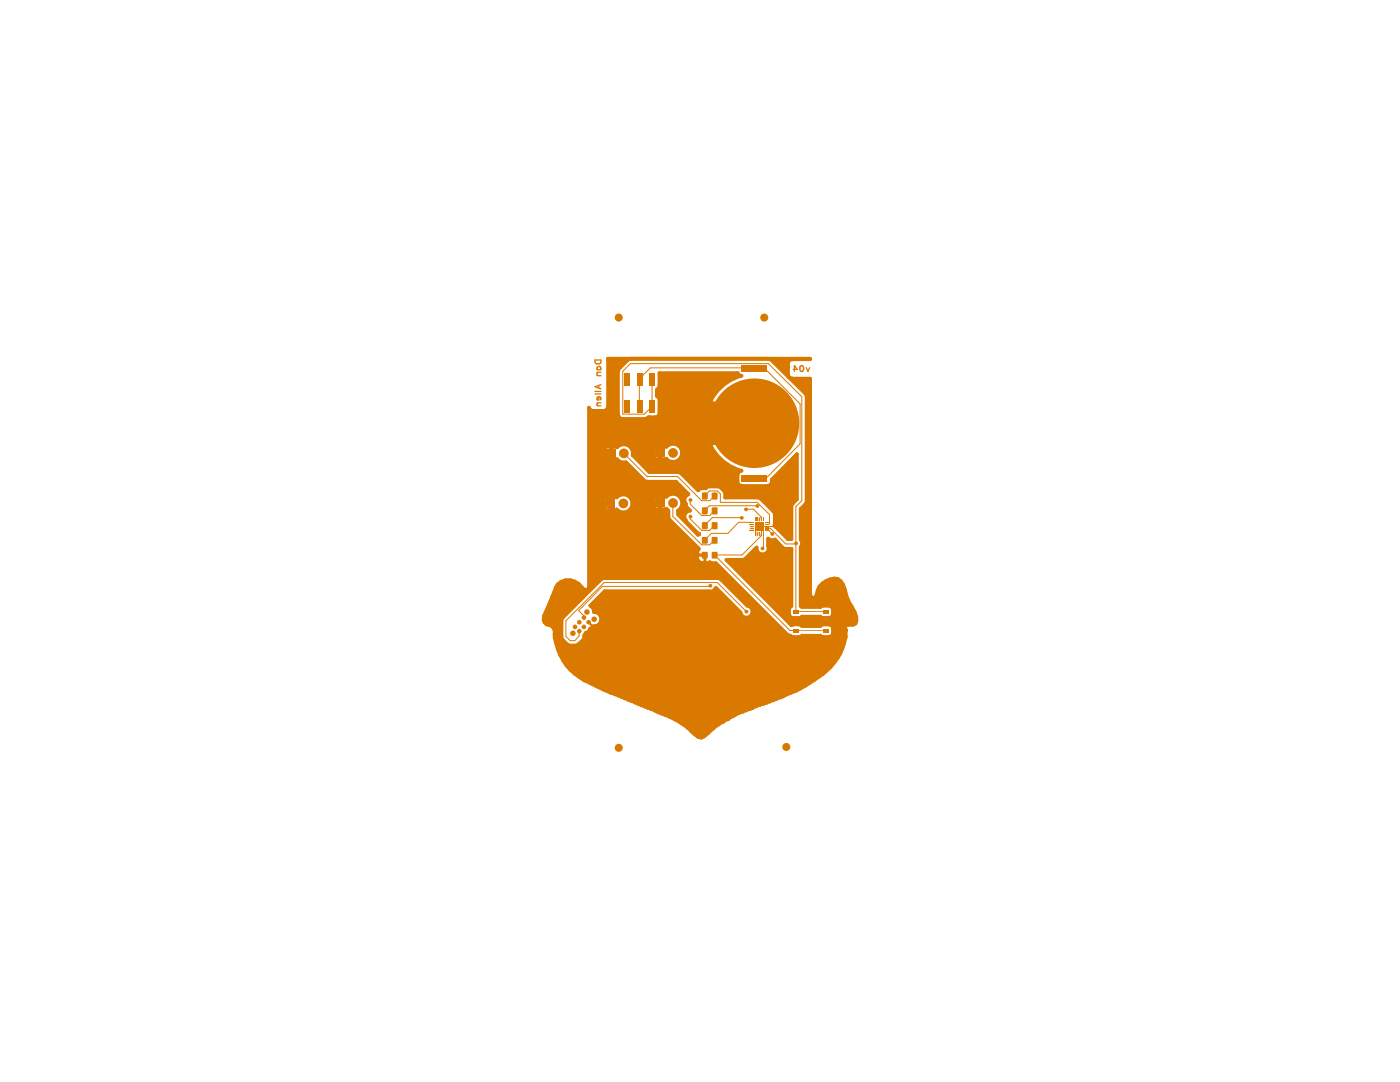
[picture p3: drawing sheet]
<svg xmlns="http://www.w3.org/2000/svg" width="279mm" height="216mm" viewBox="0 0 279 216" stroke-linecap="round" stroke-linejoin="round" font-family="sans-serif">
<path d="M121.3 71.6h40.4l-3.6 .1-.5 .1-.3 .5v2.7l.6 .6h3.8l.1 43.3a.63 .63 0 0 0 .6 .4 .63 .63 0 0 0 .5-.6 3.7 3.7 0 0 1 4.3-3.2 4.1 4.1 0 0 1 1.7 3.2l.4 1.2a6.5 6.5 0 0 1 1.6 4l-.2 .5-.5 .3-1.2 .1a.66 .66 0 0 0-.2 1.1 10.8 10.8 0 0 1-4.6 8.6 26 26 0 0 1-8.2 4.5l-.8 .2-.2 .3h-.4l-.3 .2h-.3l-.4 .3-2.2 .7-1.2 .6h-.5l-.1 .2h-.4l-.3 .3h-.4l-.3 .2-.8 .3a24.2 24.2 0 0 0-6.9 4.6l-.6 .3-.6-.2-1.4-1.2a15.4 15.4 0 0 0-6.6-3.7l-.3-.2-1.7-.6-.9-.5h-.3l-.4-.3h-.3l-1-.5-4.4-1.7-2.9-1.4a14 14 0 0 1-6.7-5.1 12.7 12.7 0 0 1-1.8-6.3l-.6-.7-.9-.2-.5-.7h3.5v3.3l.2 .5 .9 .9a2.48 2.48 0 0 0 3.5-1.9 .58 .58 0 0 1 .6-.6l.5-.7 .7-.5a1.4 1.4 0 0 0 1.5-1.3 1.4 1.4 0 0 0-1.4-1.5l-.3-.8-.5-.4 2.9-2.9h21.4a.9 .9 0 0 0 .8-.7l5 5.1a1.19 1.19 0 0 0 2 .4 1.19 1.19 0 0 0-.8-1.9l-5.3-5.4-.3-.1h-23.1l-.5 .2-7.6 7.6-.2 .7h-3.5v-1l2.4-5.7a2.99 2.99 0 0 1 5.2 .1l.5 .4a.74 .74 0 0 0 .9-.7v-17.5h2.9v2l.3 .2 1.9 .1 .4-.2a1.79 1.79 0 0 0 2.5 .1 1.79 1.79 0 0 0 0-2.5 1.79 1.79 0 0 0-2.5 .1l-.2-.2h-2l-.4 .4h-2.9v-10h3v2l.3 .2 2.2-.1 .4 .4 .7 .2h.7l3.7 3.8 .4 .1h5.9l2.5 2.5a1.21 1.21 0 0 0-.5 1.9l.2 .8 .6 .6h-.2a1.22 1.22 0 0 0-.6 2l.2 .4 2.4 2.2-.2 .2-4-4v-.8a1.83 1.83 0 0 0 .8-1.8 1.83 1.83 0 0 0-1.3-1.5 2.25 2.25 0 0 0-1.9 .5l-2.1-.1-.3 .3v2.2l.2 .1h2.3l.4 .3v1.3l.2 .6 5.9 5.7-.4 .5v1.5l.5 .6a2.5 2.5 0 0 0 1.9 .2l1.4 .1 14.3 14.3 1 .4h1.4l.5-.2h3.6l.5 .2h1.4l.3-.1 .3-.5v-1.3l-.5-.5-1.3-.1-.7 .3h-3.6l-.7-.3h-1l-.5 .2-12.9-13.1h3.5l2.5-2.4v.4a1.22 1.22 0 0 0 1.6 .9 1.22 1.22 0 0 0 .7-1.7v-1.4l.5 .2h.8l1.6 1.6 .5 .2h1.2v11.4l-.3 .3-.2 .5v.8l.3 .6 .5 .2h1.4l.5-.2h3.6l.5 .2h1.4l.3-.2 .3-.3v-1.4l-.5-.5h-1.5l-.5 .2h-3.6l-.3-.2v-11.7l.3-.4v-.7l-.3-.4v-6.1l1-1.1 .2-.4v-21.1l-.3-.5-6.7-6.7-.6-.2-27.9 .1-2 1.9-.2 .4v8.8l.2 .4 .6 .4h4.7l.6-.3h1.7l.4-.4 .1-3.4-.5-.5v-1.2l.5-.5v-2.8h15.6l.2 .2 .6 .3-.6 .1a9.8 9.8 0 0 0-6.6 9.6 9.8 9.8 0 0 0 7.2 9.2l-.6 .3-.2 .2v2l.3 .4 .4 .2h5.4l.5-.3 .2-.5v-.5l5-5.1v9l-1.1 1.2v6.8h-.6l-2.7-2.7v-2.2l-.1-.6-2.7-2.7-.4-.1h-6.7v-.9l-.2-.5-.6-.6-.5-.2h-2l-.6 .3-1 .1-.5 .3-3.5-3.4-.3-.2h-5.9l-3.3-3.4v-.8l-.3-.6h4.5v2.1l.2 .1h2.3l.2 .1a1.83 1.83 0 0 0 2.9-.8 1.91 1.91 0 0 0-1.8-2.4l-.5 .1-.8 .5-2.2-.1-.3 .2v.2h-4.5a1.83 1.83 0 0 0-2.9-.1l-.1-.2h-2.1l-.3 .4h-3v-8.1l.6 .6h2.4a1.05 1.05 0 0 0 .8-.9z" fill="#d97900"/>
<g fill="none" stroke="#d97900" stroke-width=".76">
<path d="M121.3 71.6h40.4l-3.6 .1M121.3 71.6v.2M121.4 71.8v9.3a.93 .93 0 0 1-1 .9h-2a.92 .92 0 0 1-.9-.7M157.2 74.6a.89 .89 0 0 0 .9 .9l3.6 .1v43.1M157.3 72.6v2M158.1 71.7a.89 .89 0 0 0-.9 .9M117.6 81.4v35.6M161.7 118.7a.64 .64 0 0 0 .6 .6 .64 .64 0 0 0 .7-.5M168.9 118.7a4.1 4.1 0 0 0-1.7-3.2 3.8 3.8 0 0 0-4.3 3.2M168.9 118.7l.4 1.1M168.9 118.7v.1M169.3 119.9a6.5 6.5 0 0 1 1.6 4l-.2 .5-.5 .3h-1"/>
<path d="M169.3 119.9v.1M169.3 124.7l-.6 .3v.7"/>
</g>
<circle cx="168.7" cy="125.7" r=".38" fill="#d97900"/>
<g fill="none" stroke="#d97900" stroke-width=".76">
<path d="M153.6 140l-2 .7M154.3 139.7l-.6 .3M155.7 139.2l-1.4 .5M156.2 139l-.5 .2M156.4 138.8l-.2 .2M168.7 125.7l.1 .2M168.8 125.8a10.9 10.9 0 0 1-5.4 9.2l-2.7 1.9-1.7 .9-2.5 1M147.4 142.3l-2.2 1.2M147.6 142.2l-.2 .1M148.9 141.8l-1.3 .4M150.2 141.3l-1.3 .5M150.9 141l-.7 .3"/>
<path d="M151.7 140.7l-.8 .2"/>
</g>
<circle cx="145.2" cy="143.5" r=".38" fill="#d97900"/>
<path d="M145.2 143.5l-1.1 .6" fill="none" stroke="#d97900" stroke-width=".76"/>
<circle cx="144.1" cy="144.1" r=".38" fill="#d97900"/>
<g fill="none" stroke="#d97900" stroke-width=".76">
<path d="M109.8 120.2l-.9 1.9a1.66 1.66 0 0 0 .2 2.5l.9 .2M110 124.8l.4 .3 .3 .5v.9M110.7 126.6a11.3 11.3 0 0 0 6.3 9.3l5 2.4M122.1 138.3l2 .8M124 139.1l.7 .2M124.6 139.3l.8 .3M125.3 139.6l1.4 .6M126.7 140.2l1.3 .5M128.1 140.7l.6 .3M128.7 141l.6 .2M129.3 141.2l.7 .3M130 141.5l.7 .3"/>
<path d="M130.7 141.8l.7 .3M131.3 142.1l.6 .2 3.1 1.4M132.7 142.6h.1M133.8 143.1h.1M135 143.7l1.1 .7M136.2 144.4l1.7 1.4a4.3 4.3 0 0 0 2 1.4l.6-.3 1.7-1.5M137.2 145.1v.1M142.2 145.4v.1M143 144.7l-.7 .7M143.1 144.7h.1M144.1 144.1l-1 .6"/>
</g>
<circle cx="109.8" cy="120.2" r=".38" fill="#d97900"/>
<g fill="none" stroke="#d97900" stroke-width=".76">
<path d="M125.2 71.9l.7-.3h27.5l.7 .3M125.2 71.9l-1.6 1.5-.2 .5-.1 8.8a1.05 1.05 0 0 0 1 .9M131.1 77.8v1.2M131.1 79.1l.4 .3 .1 .5M131.6 79.9v2.5a.85 .85 0 0 1-.8 .9l-1.5 .1M131.6 76.9l-.1 .5-.4 .3M147.2 74.5h-15.6v2.4M147.2 74.4l.3 .4 .5 .2a9.8 9.8 0 0 0-7.3 9.5 9.8 9.8 0 0 0 7.3 9.4 .86 .86 0 0 0-.8 .9v1.3M154 71.9l6.7 6.6M160.7 78.5l.3 .7v20.7l-.3 .7M122.9 89.1l.3 .2M122.9 89.1l-2.1 .1-.2 .3v1.8l.2 .4h.2h1.9l.3-.1"/>
<path d="M123 99.2l-.3-.1h-1.8l-.2 .1-.2 .3v1.9l.2 .4h2l.3-.1M123.1 99.3a1.79 1.79 0 0 1 2.6-.1 1.79 1.79 0 0 1 0 2.5 1.79 1.79 0 0 1-2.6-.1M123.2 91.7a1.82 1.82 0 0 0 1.7 .5M123.2 89.3a1.81 1.81 0 0 1 2.1-.4 1.81 1.81 0 0 1 1 2M124.9 92.2l3.6 3.6 .7 .3M126.3 90.8l3.3 3.4h5.9l.4 .3 3.4 3.3M129.2 96.1h5.7l2.5 2.5M129.3 83.3l-.7 .3h-4.3M133 99.1a1.82 1.82 0 0 1 2.7 .1 1.82 1.82 0 0 1-.4 2.7M133 99.1l-.3-.1h-1.8l-.2 .1-.2 .3v1.8l.2 .4h2l.3-.1M137.4 98.6a1.21 1.21 0 0 0-.6 1.9M141.6 97.1l-.8 .3a1.43 1.43 0 0 0-1.5 .4"/>
<path d="M141.6 97.1h1.6M143.2 97.1a1.65 1.65 0 0 1 1.3 .8M144.5 97.9a1.42 1.42 0 0 1 .2 1.4h6.5l.7 .3M147.1 96.1a.89 .89 0 0 0 .9 .8M148 97h5.1a1 1 0 0 0 .9-1.3l5-5.1v9l-.8 .9M151.8 99.5l2.5 2.5M110.2 119.1v.1M116.4 117.5a3.3 3.3 0 0 0-5.1-.9l-1.5 3.6M117.5 117a.67 .67 0 0 1-.4 .7 .67 .67 0 0 1-.8-.3M133 101.6l.4 .3M133.4 103.1l.3 .6M133.4 101.9v1.2"/>
<path d="M133.6 103.8l5.9 5.7M135.3 101.9v.8M136.9 100.5l-.1 .1a1.65 1.65 0 0 0 .9 1.3M137.7 101.9a1.31 1.31 0 0 0-1.1 .9 1.31 1.31 0 0 0 .4 1.3l2.4 2.4M139.1 111.2a1.14 1.14 0 0 0 1.1 1.1M139.4 106.5l.1 .1M139.4 109.6a1.73 1.73 0 0 0-.3 1.6M141.6 112.2l.4 .2h.9l14.1 14.1 .7 .3a1.76 1.76 0 0 0 1.7 .3l.7-.3M141.7 112.2l-.5 .2h-1M142.8 117.3a1.15 1.15 0 0 1-1.3 .7h-20.8l-2.9 2.9M142.9 117.3l4.9 4.9a1.2 1.2 0 0 0 1.2 1 1.2 1.2 0 0 0 1.2-1.1 1.2 1.2 0 0 0-1.1-1.2l-5.2-5.3-.4-.2h-23.1l-.5 .2-7.7 7.8-.2 .5 .2 3.6a2.24 2.24 0 0 0 2.6 1.3l.4-.1 1.2-1M153.3 107.5v1.4a1.2 1.2 0 0 1-.9 1.7 1.2 1.2 0 0 1-1.4-1.3l-2.2 2.2-.4 .2h-3.4l12.9 13 .5-.1"/>
<path d="M153.3 107.5a1.24 1.24 0 0 0 1.3 .2M154.6 107.7l1.8 1.7 1.5 .1v11.4M157.9 101.1v6.5h-.6l-2.7-2.7v-2.2l-.3-.7M158.2 100.5l-.3 .6M160.7 100.6l-.9 1v6.1a1.2 1.2 0 0 1 0 1.5v11.7M116.6 126.8v.4l-.3 .5M116.9 126.3l-.3 .5M117.8 125.4a1.27 1.27 0 0 1-.9 .9M117.8 120.9a1.44 1.44 0 0 1 .8 1.3M118.5 124.9l-.7 .5M118.5 122.1a1.44 1.44 0 0 1 1.5 1.5M120 123.6a1.4 1.4 0 0 1-1.5 1.4"/>
<path d="M157.4 121.7v.8M157.5 122.5a.89 .89 0 0 0 .9 .9l1.2-.1 .4-.2h3.7M157.9 120.9l-.2 .2-.2 .6M158.4 124.6h1.2l.5 .3M159.8 120.9l.2 .2h3.7M160.1 126.9h3.6M160.1 124.9h3.6M163.7 126.8l.4 .3h1.3M163.7 121.1l.4-.2a1.88 1.88 0 0 1 2.1 .5 1.6 1.6 0 0 1-.5 1.8 2.13 2.13 0 0 1-2-.1M165.4 124.6a.89 .89 0 0 1 .9 .9M165.4 124.6h-1.3l-.4 .3M166.2 125.5v.7"/>
<path d="M166.3 126.2a.89 .89 0 0 1-.9 .9"/>
</g>
<circle cx="139.5" cy="106.5" r=".38" fill="#d97900"/>
<path d="M133 89.2a1.82 1.82 0 0 1 2-.5 1.82 1.82 0 0 1 1.1 1.7M133 89.1l-.3-.1h-1.8l-.3 .2-.1 .2v1.8l.2 .4h2l.3-.1M136.1 90.4a1.79 1.79 0 0 1-1.1 1.6 1.79 1.79 0 0 1-2-.4M135.3 102.7l4 4 .1-.1" fill="none" stroke="#d97900" stroke-width=".76"/>
<path d="M117.7 124.4l.4 .4" fill="none" stroke="#d97900" stroke-width=".42"/>
<path d="M139.5 110.7h.5" fill="none" stroke="#d97900" stroke-width=".68"/>
<path d="M140.7 111.5v.5" fill="none" stroke="#d97900" stroke-width=".59"/>
<path d="M141.2 84.5h.5" fill="none" stroke="#d97900" stroke-width="8.9"/>
<g fill="#d97900">
<circle cx="120.9" cy="100.5" r=".47"/>
<circle cx="121.9" cy="99.5" r=".47"/>
<circle cx="121.9" cy="101.4" r=".47"/>
<circle cx="121" cy="90.5" r=".47"/>
<circle cx="122" cy="89.5" r=".47"/>
</g>
<path d="M122 91.3v.1M130.8 90.4h.1" fill="none" stroke="#d97900" stroke-width=".93"/>
<circle cx="131.8" cy="89.4" r=".47" fill="#d97900"/>
<path d="M131.8 91.2v.1M130.8 100.4h.1" fill="none" stroke="#d97900" stroke-width=".93"/>
<circle cx="131.8" cy="99.4" r=".47" fill="#d97900"/>
<path d="M131.8 101.2v.1" fill="none" stroke="#d97900" stroke-width=".93"/>
<g fill="none" stroke="#d97900" stroke-width=".25">
<path d="M118.7 71.8h1.2v.5l-.2 .3h-.7l-.3-.3zM118.7 78.1h1.2M118.7 78.6h1.2M119.2 73.8h.7M119.2 74.3h.7M119.3 73.8l-.1-.1v-.4l.3-.2 .4 .3-.1 .4M119.3 74.3l-.1 .2v.4l.7 .1M119.5 79.2v.6l-.3-.1v-.3l.1-.2h.5l.1 .3-.1 .3M119.5 76.9v.5M119.9 76.7l-1.2 .5 1.2 .4M158.3 73.7h.8l-.6-.8v1.2M159.6 73.2l.2-.2a.57 .57 0 0 1 .7 .5 .57 .57 0 0 1-.4 .6l-.5-.2z"/>
<path d="M160.9 73.4l.3 .7 .4-.7M119.2 80.4h.7M119.3 80.4l-.1 .2v.3l.7 .1"/>
</g>
<g fill="#d97900">
<path d="M121 89.5h1.9v1.8h-1.9z"/>
<path d="M130.9 89.4h1.8v1.8h-1.8z"/>
<path d="M120.9 99.5h1.8v1.9h-1.8z"/>
<path d="M130.9 99.4h1.8v1.8h-1.8z"/>
<path d="M142 107.2h1.2l-.1 1.3-1.1-.1z"/>
<path d="M140.1 107.2l1-.1 .2 .2-.1 1.2h-1.1z"/>
<path d="M148 72.9h5.1v1.2h-5.1z"/>
<path d="M148 94.8h5.1v1.3h-5.1z"/>
<path d="M164.4 121.7h1v.8h-1z"/>
<path d="M158.4 121.7h1v.8h-1z"/>
<path d="M164.4 125.5h1v.7h-1z"/>
<path d="M158.4 125.5h1v.7h-1z"/>
<path d="M142 110.2h1.2l-.1 1.3-1.1-.1z"/>
<path d="M140.1 110.2l1.1-.1v1.4l-1.1-.1z"/>
<path d="M129.6 79.9h1.2v2.5h-1.2z"/>
<path d="M129.6 74.4h1.2v2.5h-1.2z"/>
<path d="M127 79.9h1.2v2.5h-1.2z"/>
<path d="M127 74.4h1.2v2.5h-1.2z"/>
<path d="M124.6 79.9h1.2v2.5h-1.2z"/>
<path d="M124.6 74.4h1.2v2.5h-1.2z"/>
<path d="M152.6 104.2h.8v.1h-.8z"/>
<path d="M152.6 104.6h.8v.2h-.8z"/>
<path d="M152.6 104.9h.8v.3h-.8z"/>
<path d="M152.6 105.4h.8v.2h-.8z"/>
<path d="M152.6 105.8h.8v.2h-.8z"/>
<path d="M152.3 106.1h.1v.9h-.1z"/>
<path d="M151.8 106.1h.2v.9h-.2z"/>
<path d="M151.4 106.1h.3l-.1 .9h-.2z"/>
<path d="M151 106.1h.3v.9l-.3-.1z"/>
<path d="M150.7 106.1h.1v.9h-.1z"/>
<path d="M149.6 105.8h.9v.2h-.9z"/>
<path d="M149.6 105.4h.9v.2h-.8z"/>
<path d="M149.6 105l.9-.1v.3h-.9z"/>
<path d="M149.6 104.6h.9v.2h-.9z"/>
<path d="M149.6 104.2h.9v.1h-.9z"/>
<path d="M150.7 103.2h.1v.8h-.1z"/>
<path d="M151 103.2h.3v.8h-.3z"/>
<path d="M151.4 103.2h.3v.8h-.3z"/>
<path d="M151.8 103.2h.2v.8h-.2z"/>
<path d="M152.3 103.2h.1v.8h-.1z"/>
<path d="M150.7 104.3h1.7v1.7h-1.7z"/>
<path d="M142 101.4l.2-.2 1 .1v1.3h-1.1z"/>
<path d="M140.1 101.3l1-.1 .2 .2v1.1l-.2 .2-1-.1z"/>
<path d="M142 104.3l.2-.1 1 .1v1.2l-.9 .1-.3-.2z"/>
<path d="M140.1 104.3l1-.1 .2 .1-.1 1.2h-1.1z"/>
<path d="M142 98.4l.3-.1h.9l-.1 1.4h-.9l-.2-.2z"/>
<path d="M140.1 98.3h1.1l.1 1.2-.2 .2-1-.1z"/>
<circle cx="123.5" cy="149.2" r=".8"/>
<circle cx="124.5" cy="90.5" r=".97"/>
<circle cx="134.3" cy="90.4" r=".97"/>
<circle cx="156.9" cy="149.1" r=".8"/>
<circle cx="123.5" cy="63.4" r=".8"/>
<circle cx="152.5" cy="63.4" r=".8"/>
<circle cx="124.4" cy="100.5" r=".97"/>
<circle cx="134.3" cy="100.4" r=".97"/>
<circle cx="150.6" cy="84.5" r="8.9"/>
<circle cx="114.3" cy="126.4" r=".55"/>
<circle cx="117.1" cy="122.1" r=".55"/>
<circle cx="118.6" cy="123.6" r=".55"/>
<circle cx="114.8" cy="125.1" r=".47"/>
<circle cx="115.6" cy="125.9" r=".47"/>
<circle cx="115.6" cy="124.2" r=".47"/>
<circle cx="116.5" cy="125.1" r=".47"/>
<circle cx="116.5" cy="123.2" r=".47"/>
<circle cx="117.5" cy="124.2" r=".47"/>
<circle cx="154.7" cy="105.1" r=".38"/>
<circle cx="137.8" cy="99.8" r=".38"/>
<circle cx="137.8" cy="103.1" r=".38"/>
<circle cx="149" cy="122" r=".38"/>
<circle cx="158.9" cy="108.4" r=".38"/>
<circle cx="148.9" cy="101.6" r=".38"/>
<circle cx="141.8" cy="116.9" r=".38"/>
<circle cx="154.1" cy="106.5" r=".38"/>
<circle cx="151.2" cy="101" r=".38"/>
<circle cx="148" cy="103.3" r=".38"/>
<circle cx="152.2" cy="109.4" r=".38"/>
</g>
<g fill="none" stroke="#d97900" stroke-width=".2">
<path d="M130.1 75.6v5.5l-1.5 1.5h-4.3v-8.5l1.5-1.5h27.5l6.7 6.6v20.7l-1.2 1.2v20.9M124.5 90.4l4.6 4.7h6.1l4.8 4.8h1.6l1-.9M127.6 81.1v-5.5l2.2-2.2h22.7l7.2 7.2v8l-6.8 6.8h-2.4M130.2 81.1v.3M137.7 99.7v.9l2.3 2.3h1.6l1-1M140.6 99l1-1h1.6l.6 .5v1.7h7.3l2.5 2.5v1.8l-.2 .1h-.4M134.3 100.3v2.7l5.7 5.7h1.6l1-.9M137.7 103v.5l2.3 2.3h1.6l1-1M141.7 116.8l-.1 .2h-21.4l-4.7 4.8 1 1v.4M148 103.3h-5.8l-1.6 1.5M148.8 101.6h1.6l1.5 1.5v.4M150 104.2h-2.6l-2.1 2.2h-3.3l-1.4 1.4"/>
<path d="M151.1 100.9h-9.5l-1 1M151.5 105.1h3.2M151.9 106.5v.4l-3.8 3.8h-5.5l15 15.1 7.3 .1M152.4 106.5v2.8l-.2 .1M153 105.8h.4l.7 .7M153 105.4h.8l3 3.1h2M148.9 122l-5.7-5.8h-22.6l-7.7 7.7v3.1l.9 .8h.9l.9-.9v-1M158.9 122h6"/>
</g>
</svg>
